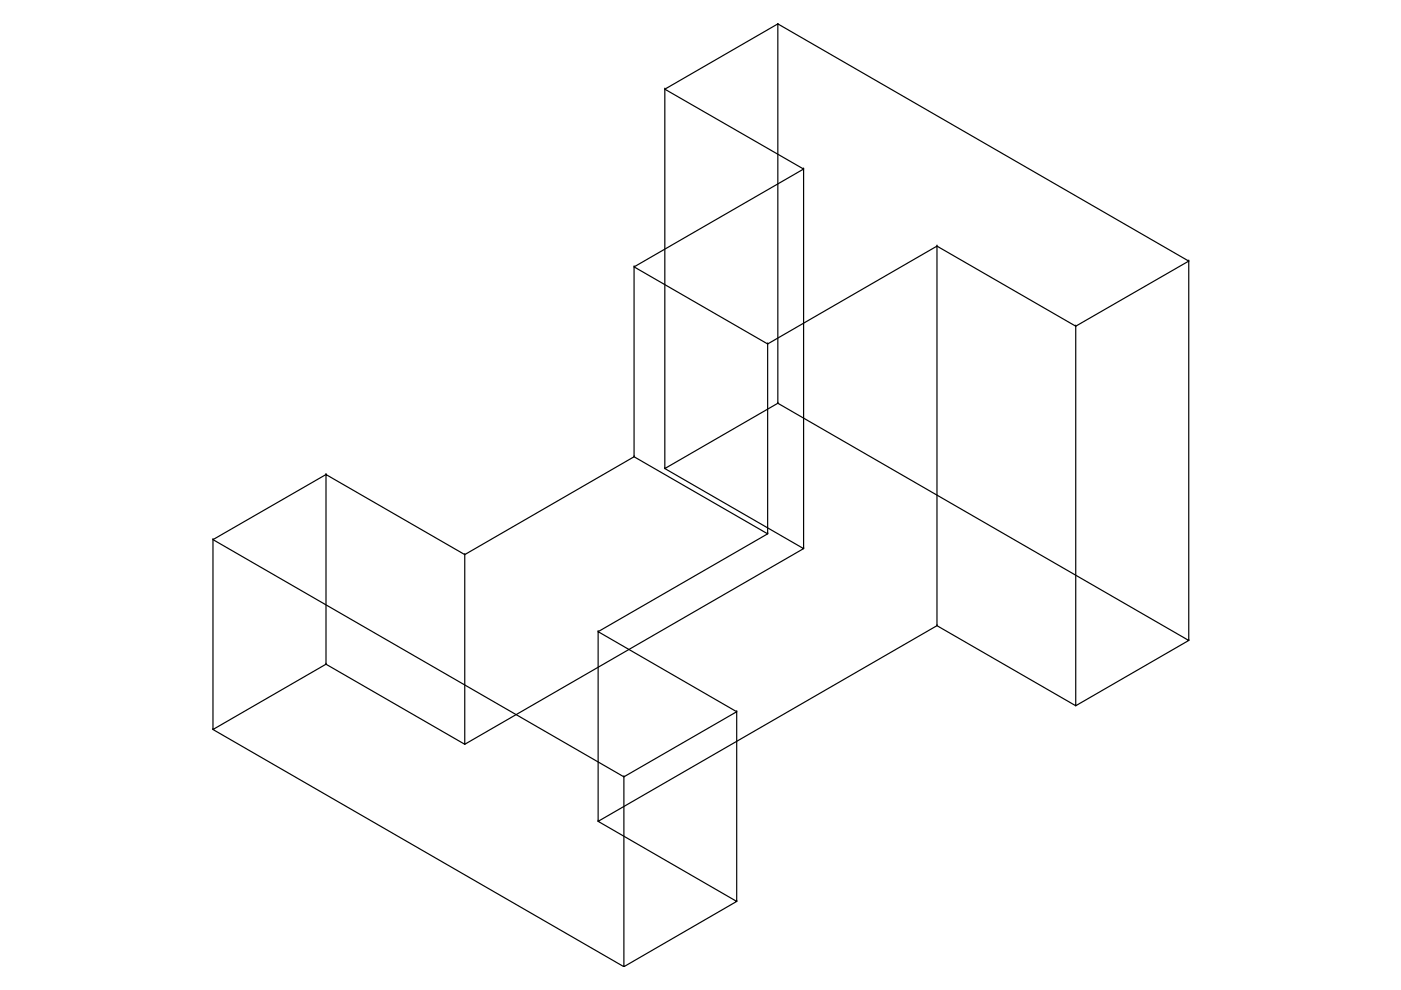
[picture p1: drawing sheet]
<svg xmlns="http://www.w3.org/2000/svg" width="297mm" height="210mm" viewBox="0 0 297 210" stroke-linecap="round" stroke-linejoin="round" font-family="sans-serif">
<!-- layer: 0 -->
<g fill="none" stroke="#000" stroke-width=".25">
<path d="M141 18.9l29.4 16.9v80.5M141 18.9h.1M164.9 5.1l-23.9 13.8v80.4M164.9 5.1h.1M170.4 35.8l-36 20.8v40.2l-35.9 20.8-29.4-17v40.2M170.4 35.8h.1M134.4 56.6h.1M134.4 56.6l28.4 16.3M198.7 52.2l29.4 17v80.4M198.7 52.2h.1M252 55.4l-87.1-50.3v80.4M252 55.4h.1"/>
<path d="M162.8 72.9h.1M228.1 69.2l23.9-13.8v80.4M228.1 69.2h.1M134.4 96.8h.1M134.4 96.8l28.4 16.4M141 99.3h.1M164.9 85.5h.1M45.2 114.4l87.1 50.3v40.3M45.2 114.4h.1M69.1 100.6l-23.9 13.8v40.3M69.1 100.6h.1M98.5 117.6h.1"/>
<path d="M98.5 117.6v40.2M162.8 113.2h.1M170.4 116.3h.1M126.8 133.9h.1M198.7 132.7v-80.5l-35.9 20.7v40.3l-36 20.7M198.7 132.7h.1M252 135.8h.1M45.2 154.7l23.9-13.9 29.4 17 71.9-41.5-29.4-17 23.9-13.8 87.1 50.3-23.9 13.8-29.4-16.9-71.9 41.4 29.4 17-23.9 13.9zM45.2 154.7h.1M69.1 140.8h.1M98.5 157.8h.1M156.2 150.9l-29.4-17v40.2"/>
<path d="M156.2 150.9h.1M228.1 149.6h.1M126.8 174.1h.1M132.3 164.7l23.9-13.8v40.2M132.3 164.7h.1M156.2 191.1h.1M132.3 205h.1"/>
</g>
</svg>
